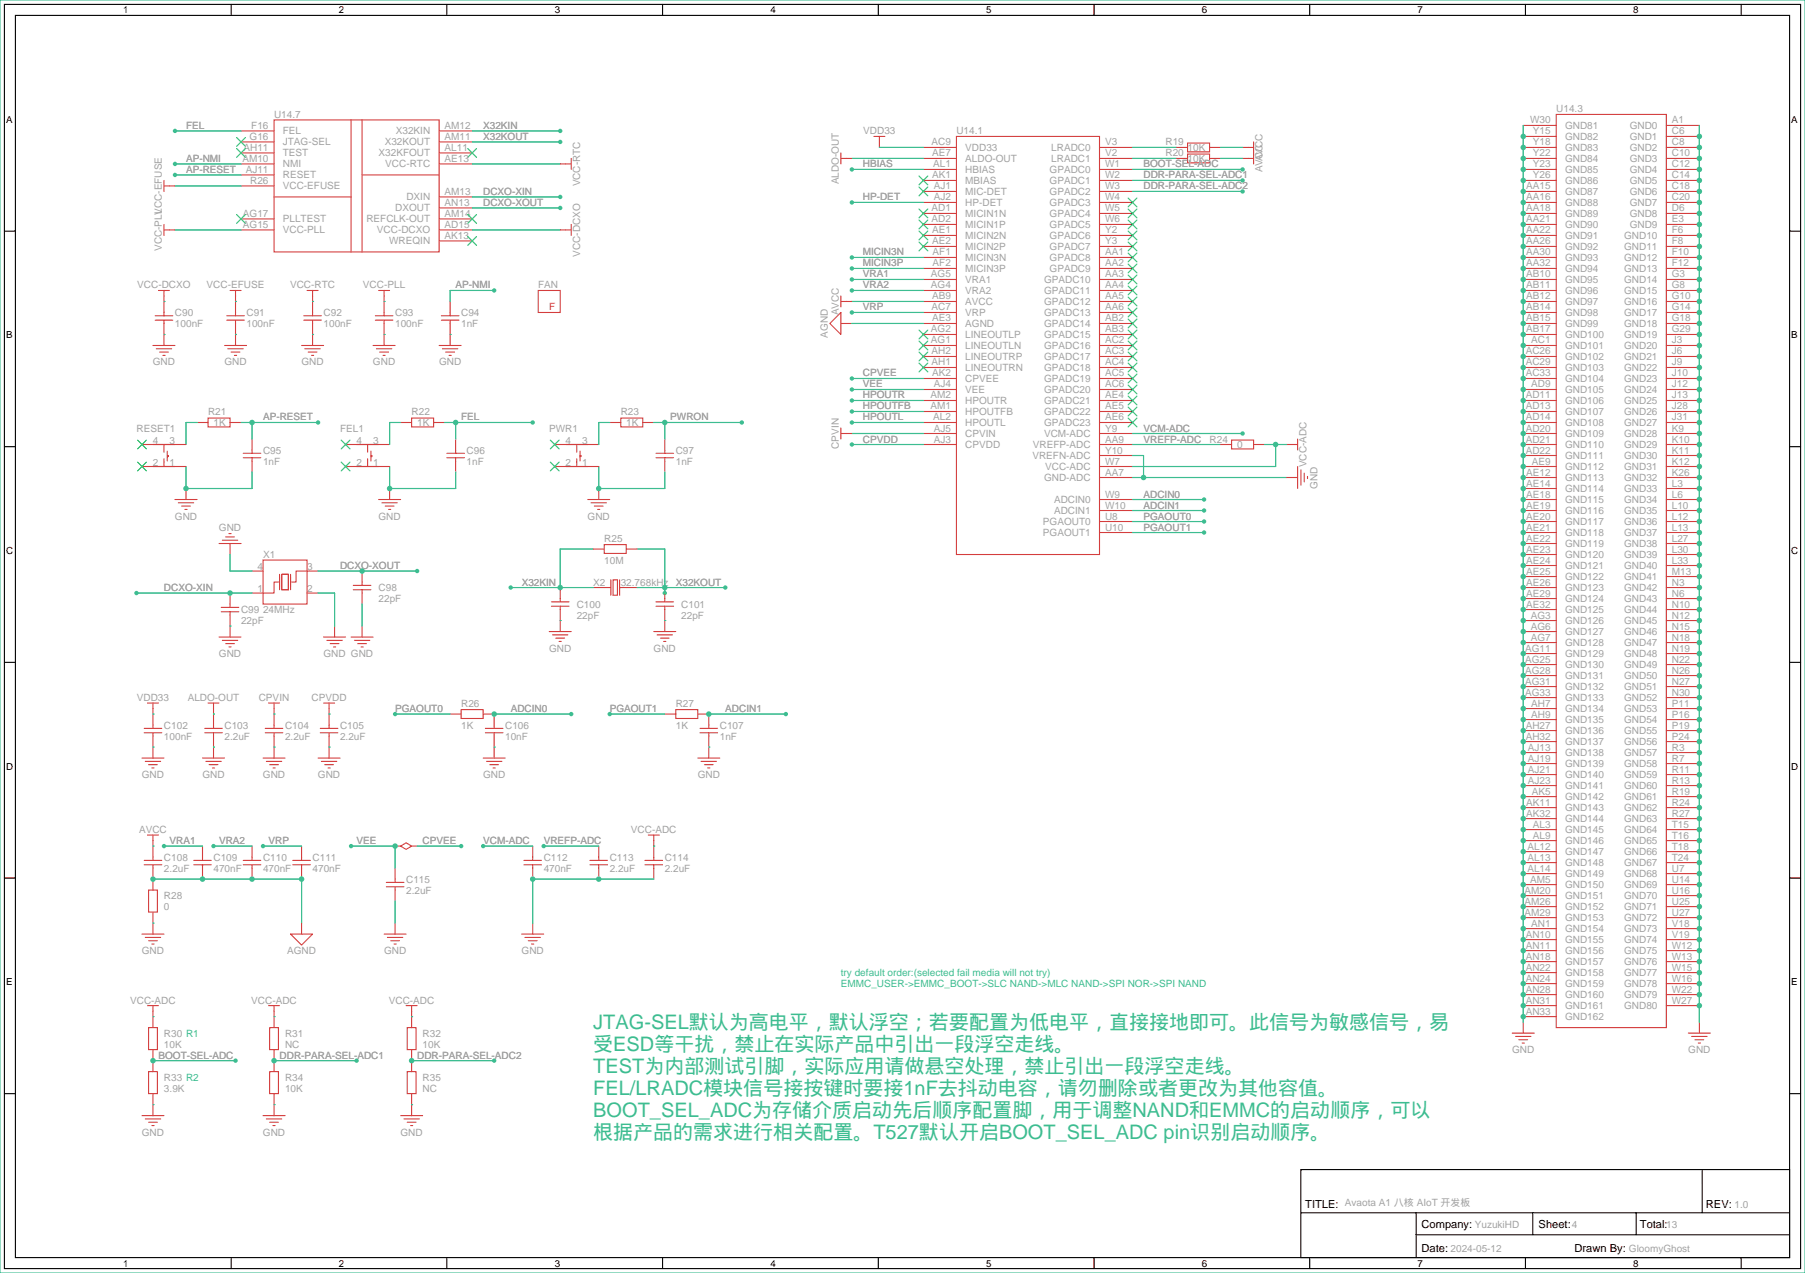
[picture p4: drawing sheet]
<svg xmlns="http://www.w3.org/2000/svg" width="417mm" height="294mm" viewBox="0 0 417 294" stroke-linecap="round" stroke-linejoin="round" font-family="sans-serif">
<defs><g id="words">
<g font-size="4.6" fill="#3dbc91">
<text x="136.9" y="237.6">JTAG-SEL默认为高电平，默认浮空；若要配置为低电平，直接接地即可。此信号为敏感信号，易</text>
<text x="136.9" y="242.7">受ESD等干扰，禁止在实际产品中引出一段浮空走线。</text>
<text x="136.9" y="247.7">TEST为内部测试引脚，实际应用请做悬空处理，禁止引出一段浮空走线。</text>
<text x="136.9" y="252.8">FEL/LRADC模块信号接按键时要接1nF去抖动电容，请勿删除或者更改为其他容值。</text>
<text x="136.9" y="257.9">BOOT_SEL_ADC为存储介质启动先后顺序配置脚，用于调整NAND和EMMC的启动顺序，可以</text>
<text x="136.9" y="263">根据产品的需求进行相关配置。T527默认开启BOOT_SEL_ADC pin识别启动顺序。</text>
</g>
<g font-size="2.6">
<text x="301.2" y="278.9">TITLE: Avaota A1 八核 AIoT 开发板</text>
<text x="393.7" y="278.9">REV: 1.0</text>
<text x="328.1" y="283.4">Company: YuzukiHD</text>
<text x="355.1" y="283.5">Sheet:4</text>
<text x="378.5" y="283.5">Total:13</text>
<text x="328.1" y="288.9">Date: 2024-05-12</text>
<text x="363.4" y="289">Drawn By: GloomyGhost</text>
</g>
<g font-size="2.3" fill="#a2a2a2">
<text x="42.9" y="29.8">FEL</text>
<text x="58" y="29.8">F16</text>
<text x="63.2" y="27.2">U14.7</text>
<text x="102.6" y="29.8">AM12</text>
<text x="111.5" y="29.8">X32KIN</text>
<text x="353.1" y="28.5">W30</text>
<text x="359.2" y="26">U14.3</text>
<text x="361.2" y="29.8">GND81</text>
<text x="376.1" y="29.8">GND0</text>
<text x="385.8" y="28.5">A1</text>
<text x="56.2" y="34.8">AH11</text>
<text x="57.6" y="32.3">G16</text>
<text x="65.3" y="31">FEL</text>
<text x="65.3" y="33.6">JTAG-SEL</text>
<text x="88.8" y="33.6">X32KOUT</text>
<text x="91.4" y="31">X32KIN</text>
<text x="102.6" y="32.3">AM11</text>
<text x="102.6" y="34.8">AL11</text>
<text x="111.5" y="32.3">X32KOUT</text>
<text x="199.2" y="31">VDD33</text>
<text x="215" y="33.6">AC9</text>
<text x="220.7" y="31">U14.1</text>
<text x="222.8" y="34.8">VDD33</text>
<text x="242.6" y="34.8">LRADC0</text>
<text x="255" y="33.6">V3</text>
<text x="269" y="33.6">R19</text>
<text x="274.1" y="34.8">10K</text>
<text x="353.8" y="31">Y15</text>
<text x="353.8" y="33.6">Y18</text>
<text x="361.2" y="32.3">GND82</text>
<text x="361.2" y="34.8">GND83</text>
<text x="376.1" y="32.3">GND1</text>
<text x="376.1" y="34.8">GND2</text>
<text x="385.8" y="31">C6</text>
<text x="385.8" y="33.6">C8</text>
<text x="42.9" y="37.4">AP-NMI</text>
<text x="42.9" y="39.9">AP-RESET</text>
<text x="55.9" y="37.4">AM10</text>
<text x="56.7" y="39.9">AJ11</text>
<text x="65.3" y="36.1">TEST</text>
<text x="65.3" y="38.7">NMI</text>
<text x="65.3" y="41.2">RESET</text>
<text x="87.4" y="36.1">X32KFOUT</text>
<text x="88.9" y="38.7">VCC-RTC</text>
<text x="102.6" y="37.4">AE13</text>
<text x="199.1" y="38.7">HBIAS</text>
<text x="215.1" y="36.1">AE7</text>
<text x="215.1" y="41.2">AK1</text>
<text x="215.3" y="38.7">AL1</text>
<text x="222.8" y="37.4">ALDO-OUT</text>
<text x="222.8" y="39.9">HBIAS</text>
<text x="242.2" y="39.9">GPADC0</text>
<text x="242.6" y="37.4">LRADC1</text>
<text x="255" y="36.1">V2</text>
<text x="255" y="38.7">W1</text>
<text x="255" y="41.2">W2</text>
<text x="263.9" y="38.7">BOOT-SEL-ADC</text>
<text x="263.9" y="41.2">DDR-PARA-SEL-ADC1</text>
<text x="269" y="36.1">R20</text>
<text x="274.1" y="37.4">10K</text>
<text x="291.4" y="39.8" transform="rotate(-90 291.4 39.8)">AVCC</text>
<text x="291.4" y="37.2" transform="rotate(-90 291.4 37.2)">AVCC</text>
<text x="353.8" y="36.1">Y22</text>
<text x="353.8" y="38.7">Y23</text>
<text x="353.8" y="41.2">Y26</text>
<text x="361.2" y="37.4">GND84</text>
<text x="361.2" y="39.9">GND85</text>
<text x="376.1" y="37.4">GND3</text>
<text x="376.1" y="39.9">GND4</text>
<text x="385.8" y="36.1">C10</text>
<text x="385.8" y="38.7">C12</text>
<text x="385.8" y="41.2">C14</text>
<text x="57.7" y="42.5">R26</text>
<text x="65.3" y="43.7">VCC-EFUSE</text>
<text x="93.8" y="46.3">DXIN</text>
<text x="102.6" y="45">AM13</text>
<text x="102.6" y="47.5">AN13</text>
<text x="111.5" y="45">DCXO-XIN</text>
<text x="111.5" y="47.5">DCXO-XOUT</text>
<text x="133.9" y="43" transform="rotate(-90 133.9 43)">VCC-RTC</text>
<text x="193.6" y="42.5" transform="rotate(-90 193.6 42.5)">ALDO-OUT</text>
<text x="199.1" y="46.3">HP-DET</text>
<text x="215.5" y="43.7">AJ1</text>
<text x="215.5" y="46.3">AJ2</text>
<text x="222.8" y="42.5">MBIAS</text>
<text x="222.8" y="45">MIC-DET</text>
<text x="222.8" y="47.5">HP-DET</text>
<text x="242.2" y="42.5">GPADC1</text>
<text x="242.2" y="45">GPADC2</text>
<text x="242.2" y="47.5">GPADC3</text>
<text x="255" y="43.7">W3</text>
<text x="255" y="46.3">W4</text>
<text x="263.9" y="43.7">DDR-PARA-SEL-ADC2</text>
<text x="352.2" y="43.7">AA15</text>
<text x="352.2" y="46.3">AA16</text>
<text x="361.2" y="42.5">GND86</text>
<text x="361.2" y="45">GND87</text>
<text x="361.2" y="47.5">GND88</text>
<text x="376.1" y="42.5">GND5</text>
<text x="376.1" y="45">GND6</text>
<text x="376.1" y="47.5">GND7</text>
<text x="385.8" y="43.7">C18</text>
<text x="385.8" y="46.3">C20</text>
<text x="37.4" y="49.6" transform="rotate(-90 37.4 49.6)">VCC-EFUSE</text>
<text x="56.1" y="50.1">AG17</text>
<text x="56.1" y="52.6">AG15</text>
<text x="65.3" y="51.4">PLLTEST</text>
<text x="65.3" y="53.9">VCC-PLL</text>
<text x="84.6" y="51.4">REFCLK-OUT</text>
<text x="87" y="53.9">VCC-DCXO</text>
<text x="91.2" y="48.8">DXOUT</text>
<text x="102.6" y="50.1">AM14</text>
<text x="102.6" y="52.6">AD15</text>
<text x="215" y="48.8">AD1</text>
<text x="215" y="51.4">AD2</text>
<text x="215.1" y="53.9">AE1</text>
<text x="222.8" y="50.1">MICIN1N</text>
<text x="222.8" y="52.6">MICIN1P</text>
<text x="242.2" y="50.1">GPADC4</text>
<text x="242.2" y="52.6">GPADC5</text>
<text x="255" y="48.8">W5</text>
<text x="255" y="51.4">W6</text>
<text x="255" y="53.9">Y2</text>
<text x="352.2" y="48.8">AA18</text>
<text x="352.2" y="51.4">AA21</text>
<text x="352.2" y="53.9">AA22</text>
<text x="361.2" y="50.1">GND89</text>
<text x="361.2" y="52.6">GND90</text>
<text x="376.1" y="50.1">GND8</text>
<text x="376.1" y="52.6">GND9</text>
<text x="385.8" y="48.8">D6</text>
<text x="385.8" y="51.4">E3</text>
<text x="385.8" y="53.9">F6</text>
<text x="37.4" y="58" transform="rotate(-90 37.4 58)">VCC-PLL</text>
<text x="89.8" y="56.4">WREQIN</text>
<text x="102.6" y="55.2">AK13</text>
<text x="133.9" y="59.2" transform="rotate(-90 133.9 59.2)">VCC-DCXO</text>
<text x="199.1" y="59">MICIN3N</text>
<text x="215.1" y="56.4">AE2</text>
<text x="215.2" y="59">AF1</text>
<text x="222.8" y="55.2">MICIN2N</text>
<text x="222.8" y="57.7">MICIN2P</text>
<text x="242.2" y="55.2">GPADC6</text>
<text x="242.2" y="57.7">GPADC7</text>
<text x="255" y="56.4">Y3</text>
<text x="255" y="59">AA1</text>
<text x="352.2" y="56.4">AA26</text>
<text x="352.2" y="59">AA30</text>
<text x="361.2" y="55.2">GND91</text>
<text x="361.2" y="57.7">GND92</text>
<text x="374.8" y="55.2">GND10</text>
<text x="374.8" y="57.7">GND11</text>
<text x="385.8" y="56.4">F8</text>
<text x="385.8" y="59">F10</text>
<text x="199.1" y="64.1">VRA1</text>
<text x="199.1" y="61.5">MICIN3P</text>
<text x="214.8" y="64.1">AG5</text>
<text x="215.2" y="61.5">AF2</text>
<text x="222.8" y="60.2">MICIN3N</text>
<text x="222.8" y="62.8">MICIN3P</text>
<text x="222.8" y="65.3">VRA1</text>
<text x="240.9" y="65.3">GPADC10</text>
<text x="242.2" y="60.2">GPADC8</text>
<text x="242.2" y="62.8">GPADC9</text>
<text x="255" y="61.5">AA2</text>
<text x="255" y="64.1">AA3</text>
<text x="352.2" y="61.5">AA32</text>
<text x="352.2" y="64.1">AB10</text>
<text x="361.2" y="60.2">GND93</text>
<text x="361.2" y="62.8">GND94</text>
<text x="361.2" y="65.3">GND95</text>
<text x="374.8" y="60.2">GND12</text>
<text x="374.8" y="62.8">GND13</text>
<text x="374.8" y="65.3">GND14</text>
<text x="385.8" y="61.5">F12</text>
<text x="385.8" y="64.1">G3</text>
<text x="31.7" y="66.6">VCC-DCXO</text>
<text x="47.7" y="66.6">VCC-EFUSE</text>
<text x="66.9" y="66.6">VCC-RTC</text>
<text x="83.8" y="66.6">VCC-PLL</text>
<text x="105.2" y="66.6">AP-NMI</text>
<text x="124.2" y="66.6">FAN</text>
<text x="199.1" y="71.7">VRP</text>
<text x="199.1" y="66.6">VRA2</text>
<text x="214.8" y="66.6">AG4</text>
<text x="215" y="71.7">AC7</text>
<text x="215.1" y="69.1">AB9</text>
<text x="222.8" y="67.9">VRA2</text>
<text x="222.8" y="70.4">AVCC</text>
<text x="240.9" y="67.9">GPADC11</text>
<text x="240.9" y="70.4">GPADC12</text>
<text x="255" y="66.6">AA4</text>
<text x="255" y="69.1">AA5</text>
<text x="255" y="71.7">AA6</text>
<text x="352.2" y="66.6">AB11</text>
<text x="352.2" y="69.1">AB12</text>
<text x="352.2" y="71.7">AB14</text>
<text x="361.2" y="67.9">GND96</text>
<text x="361.2" y="70.4">GND97</text>
<text x="374.8" y="67.9">GND15</text>
<text x="374.8" y="70.4">GND16</text>
<text x="385.8" y="66.6">G8</text>
<text x="385.8" y="69.1">G10</text>
<text x="385.8" y="71.7">G14</text>
<text x="40.4" y="72.9">C90</text>
<text x="40.4" y="75.5">100nF</text>
<text x="56.9" y="72.9">C91</text>
<text x="56.9" y="75.5">100nF</text>
<text x="74.7" y="72.9">C92</text>
<text x="74.7" y="75.5">100nF</text>
<text x="91.2" y="72.9">C93</text>
<text x="91.2" y="75.5">100nF</text>
<text x="106.4" y="72.9">C94</text>
<text x="106.4" y="75.5">1nF</text>
<text x="193.6" y="72.8" transform="rotate(-90 193.6 72.8)">AVCC</text>
<text x="214.8" y="76.8">AG2</text>
<text x="215.1" y="74.2">AE3</text>
<text x="222.8" y="72.9">VRP</text>
<text x="222.8" y="75.5">AGND</text>
<text x="240.9" y="72.9">GPADC13</text>
<text x="240.9" y="75.5">GPADC14</text>
<text x="255" y="74.2">AB2</text>
<text x="255" y="76.8">AB3</text>
<text x="352.2" y="74.2">AB15</text>
<text x="352.2" y="76.8">AB17</text>
<text x="361.2" y="72.9">GND98</text>
<text x="361.2" y="75.5">GND99</text>
<text x="374.8" y="72.9">GND17</text>
<text x="374.8" y="75.5">GND18</text>
<text x="385.8" y="74.2">G18</text>
<text x="385.8" y="76.8">G29</text>
<text x="191.1" y="78" transform="rotate(-90 191.1 78)">AGND</text>
<text x="214.8" y="79.3">AG1</text>
<text x="215" y="81.8">AH2</text>
<text x="222.8" y="78">LINEOUTLP</text>
<text x="222.8" y="80.6">LINEOUTLN</text>
<text x="222.8" y="83.1">LINEOUTRP</text>
<text x="240.9" y="78">GPADC15</text>
<text x="240.9" y="80.6">GPADC16</text>
<text x="240.9" y="83.1">GPADC17</text>
<text x="255" y="79.3">AC2</text>
<text x="255" y="81.8">AC3</text>
<text x="352.1" y="81.8">AC26</text>
<text x="353.4" y="79.3">AC1</text>
<text x="361.2" y="78">GND100</text>
<text x="361.2" y="80.6">GND101</text>
<text x="361.2" y="83.1">GND102</text>
<text x="374.8" y="78">GND19</text>
<text x="374.8" y="80.6">GND20</text>
<text x="374.8" y="83.1">GND21</text>
<text x="385.8" y="79.3">J3</text>
<text x="385.8" y="81.8">J6</text>
<text x="35.3" y="84.4">GND</text>
<text x="51.8" y="84.4">GND</text>
<text x="69.6" y="84.4">GND</text>
<text x="86.1" y="84.4">GND</text>
<text x="101.3" y="84.4">GND</text>
<text x="199.1" y="89.5">VEE</text>
<text x="199.1" y="86.9">CPVEE</text>
<text x="215" y="84.4">AH1</text>
<text x="215.1" y="86.9">AK2</text>
<text x="215.5" y="89.5">AJ4</text>
<text x="222.8" y="85.6">LINEOUTRN</text>
<text x="222.8" y="88.2">CPVEE</text>
<text x="240.9" y="85.6">GPADC18</text>
<text x="240.9" y="88.2">GPADC19</text>
<text x="255" y="84.4">AC4</text>
<text x="255" y="86.9">AC5</text>
<text x="255" y="89.5">AC6</text>
<text x="352.1" y="84.4">AC29</text>
<text x="352.1" y="86.9">AC33</text>
<text x="353.4" y="89.5">AD9</text>
<text x="361.2" y="85.6">GND103</text>
<text x="361.2" y="88.2">GND104</text>
<text x="374.8" y="85.6">GND22</text>
<text x="374.8" y="88.2">GND23</text>
<text x="385.8" y="84.4">J9</text>
<text x="385.8" y="86.9">J10</text>
<text x="385.8" y="89.5">J12</text>
<text x="48" y="95.8">R21</text>
<text x="95" y="95.8">R22</text>
<text x="143.3" y="95.8">R23</text>
<text x="199.1" y="94.5">HPOUTFB</text>
<text x="199.1" y="92">HPOUTR</text>
<text x="214.7" y="92">AM2</text>
<text x="214.7" y="94.5">AM1</text>
<text x="222.8" y="90.7">VEE</text>
<text x="222.8" y="93.3">HPOUTR</text>
<text x="222.8" y="95.8">HPOUTFB</text>
<text x="240.9" y="90.7">GPADC20</text>
<text x="240.9" y="93.3">GPADC21</text>
<text x="240.9" y="95.8">GPADC22</text>
<text x="255" y="92">AE4</text>
<text x="255" y="94.5">AE5</text>
<text x="352.1" y="92">AD11</text>
<text x="352.1" y="94.5">AD13</text>
<text x="361.2" y="90.7">GND105</text>
<text x="361.2" y="93.3">GND106</text>
<text x="361.2" y="95.8">GND107</text>
<text x="374.8" y="90.7">GND24</text>
<text x="374.8" y="93.3">GND25</text>
<text x="374.8" y="95.8">GND26</text>
<text x="385.8" y="92">J13</text>
<text x="385.8" y="94.5">J28</text>
<text x="31.5" y="99.6">RESET1</text>
<text x="49.3" y="98.3">1K</text>
<text x="60.7" y="97.1">AP-RESET</text>
<text x="78.5" y="99.6">FEL1</text>
<text x="96.3" y="98.3">1K</text>
<text x="106.4" y="97.1">FEL</text>
<text x="126.7" y="99.6">PWR1</text>
<text x="144.5" y="98.3">1K</text>
<text x="154.7" y="97.1">PWRON</text>
<text x="199.1" y="97.1">HPOUTL</text>
<text x="215.3" y="97.1">AL2</text>
<text x="215.5" y="99.6">AJ5</text>
<text x="222.8" y="98.3">HPOUTL</text>
<text x="222.8" y="100.9">CPVIN</text>
<text x="240.9" y="98.3">GPADC23</text>
<text x="240.9" y="100.9">VCM-ADC</text>
<text x="255" y="97.1">AE6</text>
<text x="255" y="99.6">Y9</text>
<text x="263.9" y="99.6">VCM-ADC</text>
<text x="352.1" y="97.1">AD14</text>
<text x="352.1" y="99.6">AD20</text>
<text x="361.2" y="98.3">GND108</text>
<text x="361.2" y="100.9">GND109</text>
<text x="374.8" y="98.3">GND27</text>
<text x="374.8" y="100.9">GND28</text>
<text x="385.8" y="97.1">J31</text>
<text x="385.8" y="99.6">K9</text>
<text x="35.3" y="107.5">2</text>
<text x="35.3" y="102.4">4</text>
<text x="39.1" y="107.5">1</text>
<text x="39.1" y="102.4">3</text>
<text x="60.7" y="104.7">C95</text>
<text x="60.7" y="107.2">1nF</text>
<text x="82.3" y="107.5">2</text>
<text x="82.3" y="102.4">4</text>
<text x="86.1" y="107.5">1</text>
<text x="86.1" y="102.4">3</text>
<text x="107.7" y="104.7">C96</text>
<text x="107.7" y="107.2">1nF</text>
<text x="130.5" y="107.5">2</text>
<text x="130.5" y="102.4">4</text>
<text x="134.4" y="107.5">1</text>
<text x="134.4" y="102.4">3</text>
<text x="156" y="104.7">C97</text>
<text x="156" y="107.2">1nF</text>
<text x="193.6" y="103.6" transform="rotate(-90 193.6 103.6)">CPVIN</text>
<text x="199.1" y="102.2">CPVDD</text>
<text x="215.5" y="102.2">AJ3</text>
<text x="222.8" y="103.4">CPVDD</text>
<text x="238.2" y="106">VREFN-ADC</text>
<text x="238.4" y="103.4">VREFP-ADC</text>
<text x="255" y="102.2">AA9</text>
<text x="255" y="104.7">Y10</text>
<text x="255" y="107.2">W7</text>
<text x="263.9" y="102.2">VREFP-ADC</text>
<text x="279.1" y="102.2">R24</text>
<text x="285.5" y="103.4">0</text>
<text x="301.5" y="107.9" transform="rotate(-90 301.5 107.9)">VCC-ADC</text>
<text x="352.1" y="102.2">AD21</text>
<text x="352.1" y="104.7">AD22</text>
<text x="353.5" y="107.2">AE9</text>
<text x="361.2" y="103.4">GND110</text>
<text x="361.2" y="106">GND111</text>
<text x="374.8" y="103.4">GND29</text>
<text x="374.8" y="106">GND30</text>
<text x="385.8" y="102.2">K10</text>
<text x="385.8" y="104.7">K11</text>
<text x="385.8" y="107.2">K12</text>
<text x="240.9" y="111">GND-ADC</text>
<text x="241.2" y="108.5">VCC-ADC</text>
<text x="255" y="109.8">AA7</text>
<text x="304.1" y="112.8" transform="rotate(-90 304.1 112.8)">GND</text>
<text x="352.2" y="109.8">AE12</text>
<text x="352.2" y="112.3">AE14</text>
<text x="361.2" y="108.5">GND112</text>
<text x="361.2" y="111">GND113</text>
<text x="361.2" y="113.6">GND114</text>
<text x="374.8" y="108.5">GND31</text>
<text x="374.8" y="111">GND32</text>
<text x="374.8" y="113.6">GND33</text>
<text x="385.8" y="109.8">K26</text>
<text x="385.8" y="112.3">L3</text>
<text x="40.4" y="119.9">GND</text>
<text x="87.4" y="119.9">GND</text>
<text x="135.6" y="119.9">GND</text>
<text x="243.2" y="116.1">ADCIN0</text>
<text x="243.2" y="118.7">ADCIN1</text>
<text x="255" y="114.9">W9</text>
<text x="255" y="117.4">W10</text>
<text x="255" y="119.9">U8</text>
<text x="263.9" y="119.9">PGAOUT0</text>
<text x="263.9" y="117.4">ADCIN1</text>
<text x="263.9" y="114.9">ADCIN0</text>
<text x="352.2" y="114.9">AE18</text>
<text x="352.2" y="117.4">AE19</text>
<text x="352.2" y="119.9">AE20</text>
<text x="361.2" y="116.1">GND115</text>
<text x="361.2" y="118.7">GND116</text>
<text x="374.8" y="116.1">GND34</text>
<text x="374.8" y="118.7">GND35</text>
<text x="385.8" y="114.9">L6</text>
<text x="385.8" y="117.4">L10</text>
<text x="385.8" y="119.9">L12</text>
<text x="50.5" y="122.5">GND</text>
<text x="139.4" y="125">R25</text>
<text x="240.7" y="121.2">PGAOUT0</text>
<text x="240.7" y="123.7">PGAOUT1</text>
<text x="255" y="122.5">U10</text>
<text x="263.9" y="122.5">PGAOUT1</text>
<text x="352.2" y="122.5">AE21</text>
<text x="352.2" y="125">AE22</text>
<text x="361.2" y="121.2">GND117</text>
<text x="361.2" y="123.7">GND118</text>
<text x="374.8" y="121.2">GND36</text>
<text x="374.8" y="123.7">GND37</text>
<text x="385.8" y="122.5">L13</text>
<text x="385.8" y="125">L27</text>
<text x="59.4" y="131.6">4</text>
<text x="60.7" y="128.8">X1</text>
<text x="70.9" y="131.6">3</text>
<text x="78.5" y="131.4">DCXO-XOUT</text>
<text x="139.4" y="130.1">10M</text>
<text x="352.2" y="127.6">AE23</text>
<text x="352.2" y="130.1">AE24</text>
<text x="361.2" y="126.3">GND119</text>
<text x="361.2" y="128.8">GND120</text>
<text x="361.2" y="131.4">GND121</text>
<text x="374.8" y="126.3">GND38</text>
<text x="374.8" y="128.8">GND39</text>
<text x="374.8" y="131.4">GND40</text>
<text x="385.8" y="127.6">L30</text>
<text x="385.8" y="130.1">L33</text>
<text x="37.8" y="136.4">DCXO-XIN</text>
<text x="59.4" y="136.7">1</text>
<text x="70.9" y="136.7">2</text>
<text x="87.4" y="136.4">C98</text>
<text x="120.4" y="135.2">X32KIN</text>
<text x="136.9" y="135.2">X2</text>
<text x="143.3" y="135.2">32.768kHz</text>
<text x="156" y="135.2">X32KOUT</text>
<text x="352.2" y="132.6">AE25</text>
<text x="352.2" y="135.2">AE26</text>
<text x="352.2" y="137.7">AE29</text>
<text x="361.2" y="133.9">GND122</text>
<text x="361.2" y="136.4">GND123</text>
<text x="374.8" y="133.9">GND41</text>
<text x="374.8" y="136.4">GND42</text>
<text x="385.8" y="132.6">M13</text>
<text x="385.8" y="135.2">N3</text>
<text x="385.8" y="137.7">N6</text>
<text x="55.6" y="141.5">C99</text>
<text x="60.7" y="141.5">24MHz</text>
<text x="87.4" y="139">22pF</text>
<text x="133.1" y="140.3">C100</text>
<text x="133.1" y="142.8">22pF</text>
<text x="157.2" y="140.3">C101</text>
<text x="157.2" y="142.8">22pF</text>
<text x="352.2" y="140.3">AE32</text>
<text x="353.3" y="142.8">AG3</text>
<text x="361.2" y="139">GND124</text>
<text x="361.2" y="141.5">GND125</text>
<text x="374.8" y="139">GND43</text>
<text x="374.8" y="141.5">GND44</text>
<text x="385.8" y="140.3">N10</text>
<text x="385.8" y="142.8">N12</text>
<text x="55.6" y="144.1">22pF</text>
<text x="353.3" y="145.3">AG6</text>
<text x="353.3" y="147.9">AG7</text>
<text x="361.2" y="144.1">GND126</text>
<text x="361.2" y="146.6">GND127</text>
<text x="361.2" y="149.1">GND128</text>
<text x="374.8" y="144.1">GND45</text>
<text x="374.8" y="146.6">GND46</text>
<text x="374.8" y="149.1">GND47</text>
<text x="385.8" y="145.3">N15</text>
<text x="385.8" y="147.9">N18</text>
<text x="50.5" y="151.7">GND</text>
<text x="74.7" y="151.7">GND GND</text>
<text x="126.7" y="150.4">GND</text>
<text x="150.9" y="150.4">GND</text>
<text x="352" y="150.4">AG11</text>
<text x="352" y="153">AG25</text>
<text x="352" y="155.5">AG28</text>
<text x="361.2" y="151.7">GND129</text>
<text x="361.2" y="154.2">GND130</text>
<text x="374.8" y="151.7">GND48</text>
<text x="374.8" y="154.2">GND49</text>
<text x="385.8" y="150.4">N19</text>
<text x="385.8" y="153">N22</text>
<text x="385.8" y="155.5">N26</text>
<text x="31.6" y="161.8">VDD33</text>
<text x="43.3" y="161.8">ALDO-OUT</text>
<text x="59.7" y="161.8">CPVIN</text>
<text x="71.9" y="161.8">CPVDD</text>
<text x="352" y="158">AG31</text>
<text x="352" y="160.6">AG33</text>
<text x="361.2" y="156.8">GND131</text>
<text x="361.2" y="159.3">GND132</text>
<text x="361.2" y="161.8">GND133</text>
<text x="374.8" y="156.8">GND50</text>
<text x="374.8" y="159.3">GND51</text>
<text x="374.8" y="161.8">GND52</text>
<text x="385.8" y="158">N27</text>
<text x="385.8" y="160.6">N30</text>
<text x="91.2" y="164.4">PGAOUT0</text>
<text x="106.4" y="163.1">R26</text>
<text x="117.9" y="164.4">ADCIN0</text>
<text x="140.7" y="164.4">PGAOUT1</text>
<text x="156" y="163.1">R27</text>
<text x="167.4" y="164.4">ADCIN1</text>
<text x="353.4" y="163.1">AH7</text>
<text x="353.4" y="165.7">AH9</text>
<text x="361.2" y="164.4">GND134</text>
<text x="361.2" y="166.9">GND135</text>
<text x="374.8" y="164.4">GND53</text>
<text x="374.8" y="166.9">GND54</text>
<text x="385.8" y="163.1">P11</text>
<text x="385.8" y="165.7">P16</text>
<text x="37.8" y="168.2">C102</text>
<text x="37.8" y="170.7">100nF</text>
<text x="51.8" y="168.2">C103</text>
<text x="51.8" y="170.7">2.2uF</text>
<text x="65.8" y="168.2">C104</text>
<text x="65.8" y="170.7">2.2uF</text>
<text x="78.5" y="168.2">C105</text>
<text x="78.5" y="170.7">2.2uF</text>
<text x="106.4" y="168.2">1K</text>
<text x="116.6" y="168.2">C106</text>
<text x="116.6" y="170.7">10nF</text>
<text x="156" y="168.2">1K</text>
<text x="166.1" y="168.2">C107</text>
<text x="166.1" y="170.7">1nF</text>
<text x="352.1" y="168.2">AH27</text>
<text x="352.1" y="170.7">AH32</text>
<text x="352.6" y="173.3">AJ13</text>
<text x="361.2" y="169.5">GND136</text>
<text x="361.2" y="172">GND137</text>
<text x="374.8" y="169.5">GND55</text>
<text x="374.8" y="172">GND56</text>
<text x="385.8" y="168.2">P19</text>
<text x="385.8" y="170.7">P24</text>
<text x="385.8" y="173.3">R3</text>
<text x="32.7" y="179.6">GND</text>
<text x="46.7" y="179.6">GND</text>
<text x="60.7" y="179.6">GND</text>
<text x="73.4" y="179.6">GND</text>
<text x="111.5" y="179.6">GND</text>
<text x="161" y="179.6">GND</text>
<text x="352.6" y="175.8">AJ19</text>
<text x="352.6" y="178.4">AJ21</text>
<text x="361.2" y="174.5">GND138</text>
<text x="361.2" y="177.1">GND139</text>
<text x="361.2" y="179.6">GND140</text>
<text x="374.8" y="174.5">GND57</text>
<text x="374.8" y="177.1">GND58</text>
<text x="374.8" y="179.6">GND59</text>
<text x="385.8" y="175.8">R7</text>
<text x="385.8" y="178.4">R11</text>
<text x="352.2" y="186">AK11</text>
<text x="352.6" y="180.9">AJ23</text>
<text x="353.5" y="183.4">AK5</text>
<text x="361.2" y="182.2">GND141</text>
<text x="361.2" y="184.7">GND142</text>
<text x="374.8" y="182.2">GND60</text>
<text x="374.8" y="184.7">GND61</text>
<text x="385.8" y="180.9">R13</text>
<text x="385.8" y="183.4">R19</text>
<text x="385.8" y="186">R24</text>
<text x="352.2" y="188.5">AK32</text>
<text x="353.8" y="191.1">AL3</text>
<text x="361.2" y="187.2">GND143</text>
<text x="361.2" y="189.8">GND144</text>
<text x="374.8" y="187.2">GND62</text>
<text x="374.8" y="189.8">GND63</text>
<text x="385.8" y="188.5">R27</text>
<text x="385.8" y="191.1">T15</text>
<text x="32.1" y="192.3">AVCC</text>
<text x="39.1" y="194.9">VRA1</text>
<text x="50.5" y="194.9">VRA2</text>
<text x="62" y="194.9">VRP</text>
<text x="82.3" y="194.9">VEE</text>
<text x="97.5" y="194.9">CPVEE</text>
<text x="111.5" y="194.9">VCM-ADC</text>
<text x="125.5" y="194.9">VREFP-ADC</text>
<text x="145.6" y="192.3">VCC-ADC</text>
<text x="352.5" y="196.1">AL12</text>
<text x="353.8" y="193.6">AL9</text>
<text x="361.2" y="192.3">GND145</text>
<text x="361.2" y="194.9">GND146</text>
<text x="361.2" y="197.4">GND147</text>
<text x="374.8" y="192.3">GND64</text>
<text x="374.8" y="194.9">GND65</text>
<text x="374.8" y="197.4">GND66</text>
<text x="385.8" y="193.6">T16</text>
<text x="385.8" y="196.1">T18</text>
<text x="37.8" y="198.7">C108</text>
<text x="37.8" y="201.2">2.2uF</text>
<text x="49.3" y="198.7">C109</text>
<text x="49.3" y="201.2">470nF</text>
<text x="60.7" y="198.7">C110</text>
<text x="60.7" y="201.2">470nF</text>
<text x="72.1" y="198.7">C111</text>
<text x="72.1" y="201.2">470nF</text>
<text x="93.7" y="203.8">C115</text>
<text x="125.5" y="198.7">C112</text>
<text x="125.5" y="201.2">470nF</text>
<text x="140.7" y="198.7">C113</text>
<text x="140.7" y="201.2">2.2uF</text>
<text x="153.4" y="198.7">C114</text>
<text x="153.4" y="201.2">2.2uF</text>
<text x="352.5" y="198.7">AL13</text>
<text x="352.5" y="201.2">AL14</text>
<text x="353.1" y="203.8">AM5</text>
<text x="361.2" y="199.9">GND148</text>
<text x="361.2" y="202.5">GND149</text>
<text x="374.8" y="199.9">GND67</text>
<text x="374.8" y="202.5">GND68</text>
<text x="385.8" y="198.7">T24</text>
<text x="385.8" y="201.2">U7</text>
<text x="385.8" y="203.8">U14</text>
<text x="37.8" y="207.6">R28</text>
<text x="93.7" y="206.3">2.2uF</text>
<text x="351.9" y="206.3">AM20</text>
<text x="351.9" y="208.8">AM26</text>
<text x="361.2" y="205">GND150</text>
<text x="361.2" y="207.6">GND151</text>
<text x="374.8" y="205">GND69</text>
<text x="374.8" y="207.6">GND70</text>
<text x="385.8" y="206.3">U16</text>
<text x="385.8" y="208.8">U25</text>
<text x="37.8" y="210.1">0</text>
<text x="351.9" y="211.4">AM29</text>
<text x="353.4" y="213.9">AN1</text>
<text x="361.2" y="210.1">GND152</text>
<text x="361.2" y="212.6">GND153</text>
<text x="361.2" y="215.2">GND154</text>
<text x="374.8" y="210.1">GND71</text>
<text x="374.8" y="212.6">GND72</text>
<text x="374.8" y="215.2">GND73</text>
<text x="385.8" y="211.4">U27</text>
<text x="385.8" y="213.9">V18</text>
<text x="32.7" y="220.3">GND</text>
<text x="66.3" y="220.3">AGND</text>
<text x="88.6" y="220.3">GND</text>
<text x="120.4" y="220.3">GND</text>
<text x="352.1" y="216.5">AN10</text>
<text x="352.1" y="219">AN11</text>
<text x="352.1" y="221.5">AN18</text>
<text x="361.2" y="217.7">GND155</text>
<text x="361.2" y="220.3">GND156</text>
<text x="374.8" y="217.7">GND74</text>
<text x="374.8" y="220.3">GND75</text>
<text x="385.8" y="216.5">V19</text>
<text x="385.8" y="219">W12</text>
<text x="385.8" y="221.5">W13</text>
<text x="352.1" y="224.1">AN22</text>
<text x="352.1" y="226.6">AN24</text>
<text x="361.2" y="222.8">GND157</text>
<text x="361.2" y="225.3">GND158</text>
<text x="361.2" y="227.9">GND159</text>
<text x="374.8" y="222.8">GND76</text>
<text x="374.8" y="225.3">GND77</text>
<text x="374.8" y="227.9">GND78</text>
<text x="385.8" y="224.1">W15</text>
<text x="385.8" y="226.6">W16</text>
<text x="30" y="231.7">VCC-ADC</text>
<text x="58" y="231.7">VCC-ADC</text>
<text x="89.7" y="231.7">VCC-ADC</text>
<text x="352.1" y="229.2">AN28</text>
<text x="352.1" y="231.7">AN31</text>
<text x="361.2" y="230.4">GND160</text>
<text x="361.2" y="233">GND161</text>
<text x="374.8" y="230.4">GND79</text>
<text x="374.8" y="233">GND80</text>
<text x="385.8" y="229.2">W22</text>
<text x="385.8" y="231.7">W27</text>
<text x="37.8" y="239.3">R30 R1</text>
<text x="65.8" y="239.3">R31</text>
<text x="97.5" y="239.3">R32</text>
<text x="352.1" y="234.2">AN33</text>
<text x="361.2" y="235.5">GND162</text>
<text x="36.6" y="244.4">BOOT-SEL-ADC</text>
<text x="37.8" y="241.9">10K</text>
<text x="64.5" y="244.4">DDR-PARA-SEL-ADC1</text>
<text x="65.8" y="241.9">NC</text>
<text x="96.3" y="244.4">DDR-PARA-SEL-ADC2</text>
<text x="97.5" y="241.9">10K</text>
<text x="349" y="243.1">GND</text>
<text x="389.6" y="243.1">GND</text>
<text x="37.8" y="249.5">R33 R2</text>
<text x="65.8" y="249.5">R34</text>
<text x="97.5" y="249.5">R35</text>
<text x="37.8" y="252">3.9K</text>
<text x="65.8" y="252">10K</text>
<text x="97.5" y="252">NC</text>
<text x="32.7" y="262.2">GND</text>
<text x="60.7" y="262.2">GND</text>
<text x="92.4" y="262.2">GND</text>
</g>
<text font-size="2.3" fill="#d43d3d" x="126.7" y="71.7">F</text>
<g font-size="2.3" fill="#3dbc91">
<text x="194.1" y="225.3">try default order:(selected fail media will not try)</text>
<text x="194.1" y="227.9">EMMC_USER-&gt;EMMC_BOOT-&gt;SLC NAND-&gt;MLC NAND-&gt;SPI NOR-&gt;SPI NAND</text>
</g>
<g font-size="2.2">
<text x="28.4" y="3.1">1</text>
<text x="78.2" y="3.1">2</text>
<text x="128" y="3.1">3</text>
<text x="177.8" y="3.1">4</text>
<text x="227.6" y="3.1">5</text>
<text x="277.4" y="3.1">6</text>
<text x="327.2" y="3.1">7</text>
<text x="376.9" y="3.1">8</text>
<text x="1.4" y="28.3">A</text>
<text x="413.4" y="28.3">A</text>
<text x="1.4" y="78.1">B</text>
<text x="413.4" y="78.1">B</text>
<text x="1.4" y="127.9">C</text>
<text x="413.4" y="127.9">C</text>
<text x="1.4" y="177.7">D</text>
<text x="413.4" y="177.7">D</text>
<text x="1.4" y="227.5">E</text>
<text x="413.4" y="227.5">E</text>
<text x="28.4" y="292.4">1</text>
<text x="78.2" y="292.4">2</text>
<text x="128" y="292.4">3</text>
<text x="177.8" y="292.4">4</text>
<text x="227.6" y="292.4">5</text>
<text x="277.4" y="292.4">6</text>
<text x="327.2" y="292.4">7</text>
<text x="376.9" y="292.4">8</text>
</g>
</g></defs>
<path d="M0 0h416.6v293.9h-416.6z" fill="#fff" stroke="#3dbd91" stroke-width=".25"/>
<g fill="#3dbd91">
<circle cx="40.4" cy="37.8" r=".51"/>
<circle cx="40.4" cy="40.4" r=".51"/>
<circle cx="129.3" cy="30.2" r=".51"/>
<circle cx="129.3" cy="32.8" r=".51"/>
<circle cx="129.3" cy="45.5" r=".51"/>
<circle cx="129.3" cy="48" r=".51"/>
<circle cx="40.4" cy="30.2" r=".51"/>
<circle cx="114" cy="67.1" r=".51"/>
<circle cx="73.4" cy="97.5" r=".51"/>
<circle cx="122.9" cy="97.5" r=".51"/>
<circle cx="96.3" cy="131.8" r=".51"/>
<circle cx="31.5" cy="136.9" r=".51"/>
<circle cx="167.4" cy="135.6" r=".51"/>
<circle cx="153.4" cy="136.9" r=".51"/>
<circle cx="117.9" cy="135.6" r=".51"/>
<circle cx="286.8" cy="39.1" r=".51"/>
<circle cx="286.8" cy="41.7" r=".51"/>
<circle cx="286.8" cy="44.2" r=".51"/>
<circle cx="286.8" cy="100.1" r=".51"/>
<circle cx="196.6" cy="102.6" r=".51"/>
<circle cx="196.6" cy="97.5" r=".51"/>
<circle cx="196.6" cy="95" r=".51"/>
<circle cx="196.6" cy="92.5" r=".51"/>
<circle cx="196.6" cy="89.9" r=".51"/>
<circle cx="196.6" cy="87.4" r=".51"/>
<circle cx="196.6" cy="72.1" r=".51"/>
<circle cx="196.6" cy="67.1" r=".51"/>
<circle cx="196.6" cy="64.5" r=".51"/>
<circle cx="196.6" cy="46.7" r=".51"/>
<circle cx="37.8" cy="195.3" r=".51"/>
<circle cx="60.7" cy="195.3" r=".51"/>
<circle cx="49.3" cy="195.3" r=".51"/>
<circle cx="81" cy="195.3" r=".51"/>
<circle cx="106.4" cy="195.3" r=".51"/>
<circle cx="111.5" cy="195.3" r=".51"/>
<circle cx="125.5" cy="195.3" r=".51"/>
<circle cx="277.9" cy="120.4" r=".51"/>
<circle cx="277.9" cy="117.9" r=".51"/>
<circle cx="277.9" cy="115.3" r=".51"/>
<circle cx="277.9" cy="122.9" r=".51"/>
<circle cx="131.8" cy="164.8" r=".51"/>
<circle cx="91.2" cy="164.8" r=".51"/>
<circle cx="181.4" cy="164.8" r=".51"/>
<circle cx="140.7" cy="164.8" r=".51"/>
<circle cx="54.4" cy="244.9" r=".51"/>
<circle cx="82.3" cy="244.9" r=".51"/>
<circle cx="114" cy="244.9" r=".51"/>
<circle cx="196.6" cy="59.4" r=".51"/>
<circle cx="196.6" cy="62" r=".51"/>
<circle cx="171.2" cy="97.5" r=".51"/>
<circle cx="196.6" cy="39.1" r=".51"/>
</g>
<g fill="none" stroke="#000" stroke-width=".25">
<path d="M1 1h414.5v291.9h-414.5zM3.6 3.6h409.4v286.7h-409.4zM53.3 1v2.6M103.1 1v2.6M152.9 1v2.6M202.7 1v2.6M252.5 1v2.6M302.3 1v2.6M352 1v2.6M401.8 1v2.6M1 53.3h2.6M413 53.3h2.5"/>
<path d="M1 103.1h2.6M413 103.1h2.5M1 152.9h2.6M413 152.9h2.5M1 202.7h2.6M413 202.7h2.5M1 252.5h2.6M413 252.5h2.5M300.2 270h112.8v20.3h-112.8zM300.3 280h112.6M326.8 280v10.1M353.7 280v5.1"/>
<path d="M377.6 280v5.1M392.8 270v10M53.3 290.3v2.6M103.1 290.3v2.6M152.9 290.3v2.6M202.7 290.3v2.6M252.5 290.3v2.6M302.3 290.3v2.6M326.8 285.1h86.1M352 290.3v2.6M401.8 290.3v2.6"/>
</g>
<g fill="none" stroke="#d43d3d" stroke-width=".25">
<path d="M55.6 30.2h7.6M55.6 32.8h7.6M55.6 35.3h7.6M55.6 37.8h7.6M63.2 27.7h38.1v30.5h-38.1zM81 27.7v30.5M83.6 27.7v30.5M101.3 30.2h7.7M101.3 32.8h7.7M101.3 35.3h7.7M101.3 37.8h7.7M129.3 37.8h2.5"/>
<path d="M131.8 36.6v2.5M194.1 36.6h2.5M194.1 35.3v2.5M201.7 31.5h2.5M202.9 31.5v2.5M213.1 34h7.6M213.1 36.6h7.6M213.1 39.1h7.6M220.7 31.5h33v96.5h-33zM253.7 34h7.7M253.7 36.6h7.7M253.7 39.1h7.7"/>
<path d="M271.5 34h2.6M271.5 36.6h2.6M274.1 33h5v2.1h-5zM274.1 35.6h5v2h-5zM279.1 34h2.6M279.1 36.6h2.6M286.8 34h2.5M286.8 36.6h2.5M289.3 32.8v5M351.5 34h7.7M351.5 36.6h7.7M351.5 39.1h7.7"/>
<path d="M351.5 29h7.7M351.5 31.5h7.7M359.2 26.4h25.4v210.8h-25.4zM384.6 34h7.6M384.6 36.6h7.6M384.6 39.1h7.6M384.6 29h7.6M384.6 31.5h7.6M37.8 42.9h2.6M37.8 53.1h2.6M37.8 41.7v2.5M37.8 51.8v2.6"/>
<path d="M55.6 40.4h7.6M55.6 42.9h7.6M55.6 50.5h7.6M55.6 53.1h7.6M63.2 45.5h17.8M83.6 40.4h17.7M101.3 50.5h7.7M101.3 53.1h7.7M101.3 45.5h7.7M101.3 48h7.7M101.3 55.6h7.7M129.3 53.1h2.5"/>
<path d="M131.8 51.8v2.6M213.1 41.7h7.6M213.1 44.2h7.6M213.1 46.7h7.6M213.1 49.3h7.6M213.1 51.8h7.6M213.1 54.4h7.6M213.1 56.9h7.6M213.1 59.4h7.6M253.7 41.7h7.7M253.7 44.2h7.7M253.7 46.7h7.7"/>
<path d="M253.7 49.3h7.7M253.7 51.8h7.7M253.7 54.4h7.7M253.7 56.9h7.7M253.7 59.4h7.7M351.5 41.7h7.7M351.5 44.2h7.7M351.5 46.7h7.7M351.5 49.3h7.7M351.5 51.8h7.7M351.5 54.4h7.7M351.5 56.9h7.7"/>
<path d="M351.5 59.4h7.7M384.6 41.7h7.6M384.6 44.2h7.6M384.6 46.7h7.6M384.6 49.3h7.6M384.6 51.8h7.6M384.6 54.4h7.6M384.6 56.9h7.6M384.6 59.4h7.6M35.3 79.8h5.1M35.8 73.9h4.1M35.8 72.9h4.1"/>
<path d="M36.6 67.1h2.5M37.8 67.1v5.8M37.8 73.9v5.9M51.8 79.8h5.1M52.3 73.9h4.1M52.3 72.9h4.1M53.1 67.1h2.5M54.4 67.1v5.8M54.4 73.9v5.9M69.6 79.8h5.1M70.1 73.9h4.1M70.1 72.9h4.1"/>
<path d="M70.9 67.1h2.5M72.1 67.1v5.8M72.1 73.9v5.9M86.1 79.8h5.1M86.6 73.9h4.1M86.6 72.9h4.1M87.4 67.1h2.5M88.6 67.1v5.8M88.6 73.9v5.9M101.3 79.8h5.1M101.9 73.9h4M101.9 72.9h4"/>
<path d="M103.9 69.6v3.3M103.9 73.9v5.9M124.2 67.1h5.1v5h-5.1zM191.5 74.7l2.6-2.6v5.1zM194.1 69.6h2.5M194.1 74.7h2.5M194.1 68.3v2.6M213.1 62h7.6M213.1 64.5h7.6M213.1 67.1h7.6M213.1 69.6h7.6M213.1 72.1h7.6"/>
<path d="M213.1 77.2h7.6M213.1 79.8h7.6M213.1 74.7h7.6M253.7 62h7.7M253.7 64.5h7.7M253.7 67.1h7.7M253.7 69.6h7.7M253.7 72.1h7.7M253.7 77.2h7.7M253.7 79.8h7.7M253.7 74.7h7.7M351.5 62h7.7"/>
<path d="M351.5 64.5h7.7M351.5 67.1h7.7M351.5 69.6h7.7M351.5 72.1h7.7M351.5 77.2h7.7M351.5 79.8h7.7M351.5 74.7h7.7M384.6 62h7.6M384.6 64.5h7.6M384.6 67.1h7.6M384.6 69.6h7.6M384.6 72.1h7.6"/>
<path d="M384.6 77.2h7.6M384.6 79.8h7.6M384.6 74.7h7.6M36.1 80.5h3.5M36.8 81.3h2.1M37.6 82h.5M45.5 97.5h2.5M48 96.5h5.1v2.1h-5.1zM52.6 80.5h3.5M53.1 97.5h2.5M53.3 81.3h2.1M54.1 82h.5"/>
<path d="M70.4 80.5h3.5M71.1 81.3h2.1M71.9 82h.5M86.9 80.5h3.5M87.6 81.3h2.1M88.4 82h.5M92.5 97.5h2.5M95 96.5h5.1v2.1h-5.1zM100.1 97.5h2.5M102.1 80.5h3.6M102.9 81.3h2M103.6 82h.5"/>
<path d="M140.7 97.5h2.6M143.3 96.5h5v2.1h-5zM148.3 97.5h2.6M194.1 98.8v2.5M213.1 82.3h7.6M213.1 84.8h7.6M213.1 87.4h7.6M213.1 89.9h7.6M213.1 92.5h7.6M213.1 95h7.6M213.1 97.5h7.6M253.7 82.3h7.7"/>
<path d="M253.7 84.8h7.7M253.7 87.4h7.7M253.7 89.9h7.7M253.7 92.5h7.7M253.7 95h7.7M253.7 97.5h7.7M351.5 82.3h7.7M351.5 84.8h7.7M351.5 87.4h7.7M351.5 89.9h7.7M351.5 92.5h7.7M351.5 95h7.7"/>
<path d="M351.5 97.5h7.7M384.6 82.3h7.6M384.6 84.8h7.6M384.6 87.4h7.6M384.6 89.9h7.6M384.6 92.5h7.6M384.6 95h7.6M384.6 97.5h7.6M32.8 102.6h10.1M32.8 107.7h10.1M37.8 102.6v1.8M37.8 105.9v1.8"/>
<path d="M38.6 105.2h.3v.2h-.3M38.6 104.1v2.3M40.4 115.3h5.1M41.1 116.1h3.6M41.9 116.8h2M42.7 117.6h.5M42.9 112.8v2.5M56.1 105.7h4.1M56.1 104.6h4.1M58.2 101.3v3.3M58.2 105.7v3.3M79.8 102.6h10.1"/>
<path d="M79.8 107.7h10.1M84.8 102.6v1.8M84.8 105.9v1.8M85.6 105.2h.3v.2h-.3M85.6 104.1v2.3M87.4 115.3h5.1M88.1 116.1h3.6M88.9 116.8h2M89.7 117.6h.5M89.9 112.8v2.5M103.1 105.7h4.1M103.1 104.6h4.1"/>
<path d="M105.2 101.3v3.3M105.2 105.7v3.3M128 102.6h10.2M128 107.7h10.2M133.1 102.6v1.8M133.1 105.9v1.8M133.9 105.2h.2v.2h-.2M133.9 104.1v2.3M135.6 115.3h5.1M136.4 116.1h3.6M137.2 116.8h2M137.9 117.6h.5"/>
<path d="M138.2 112.8v2.5M151.4 105.7h4M151.4 104.6h4M153.4 101.3v3.3M153.4 105.7v3.3M194.1 100.1h2.5M213.1 100.1h7.6M213.1 102.6h7.6M253.7 100.1h7.7M253.7 102.6h7.7M253.7 115.3h7.7M253.7 117.9h7.7"/>
<path d="M253.7 105.2h7.7M253.7 107.7h7.7M253.7 110.2h7.7M281.7 102.6h2.5M284.2 101.6h5.1v2h-5.1zM289.3 102.6h2.5M296.9 102.6h2.6M296.9 110.2h2.6M299.5 101.3v2.6M299.5 107.7v5.1M300.2 108.5v3.5M301 109.2v2.1"/>
<path d="M301.8 110v.5M351.5 100.1h7.7M351.5 102.6h7.7M351.5 115.3h7.7M351.5 117.9h7.7M351.5 105.2h7.7M351.5 107.7h7.7M351.5 110.2h7.7M351.5 112.8h7.7M384.6 100.1h7.6M384.6 102.6h7.6M384.6 115.3h7.6"/>
<path d="M384.6 117.9h7.6M384.6 105.2h7.6M384.6 107.7h7.6M384.6 110.2h7.6M384.6 112.8h7.6M50.5 125.5h5.1M51.3 124.7h3.6M52.1 124h2M52.8 123.2h.5M53.1 125.5v2.5M53.1 136.9v3.3M58.2 131.8h2.5"/>
<path d="M60.7 129.3h10.2v10.1h-10.2zM64.3 134.4h-1.1v2.5h-5M64.5 132.6v3.5M65 132.6h1.5v3.5h-1.5zM67.1 132.6v3.5M70.9 136.9h2.5M73.4 131.8h-5.1v2.6h-1M81.5 136.1h4.1M81.5 135.1h4.1M83.6 131.8v3.3M83.6 136.1v3.3M127.3 140h4"/>
<path d="M127.3 138.9h4M129.3 135.6v3.3M129.3 140v5.8M136.9 135.6h4.1M136.9 126.7h2.5M139.4 125.7h5.1v2.1h-5.1zM141 133.9v3.5M141.5 133.9h1v3.5h-1zM143 135.6h4.1M143 133.9v3.5M144.5 126.7h2.6M151.4 140h4"/>
<path d="M151.4 138.9h4M153.4 135.6v3.3M153.4 140v5.8M253.7 120.4h7.7M253.7 122.9h7.7M351.5 120.4h7.7M351.5 122.9h7.7M351.5 125.5h7.7M351.5 128h7.7M351.5 130.6h7.7M351.5 133.1h7.7M351.5 135.6h7.7"/>
<path d="M351.5 138.2h7.7M384.6 120.4h7.6M384.6 122.9h7.6M384.6 125.5h7.6M384.6 128h7.6M384.6 130.6h7.6M384.6 133.1h7.6M384.6 135.6h7.6M384.6 138.2h7.6M50.5 147.1h5.1M51.1 141.2h4M51.1 140.2h4"/>
<path d="M51.3 147.8h3.6M52.1 148.6h2M52.8 149.4h.5M53.1 141.2v5.9M74.7 147.1h5.1M75.4 147.8h3.6M76.2 148.6h2M77 149.4h.5M77.2 144.5v2.6M81 147.1h5.1M81.8 147.8h3.5M82.5 148.6h2.1"/>
<path d="M83.3 149.4h.5M83.6 144.5v2.6M126.7 145.8h5.1M127.5 146.6h3.6M128.3 147.3h2M129 148.1h.5M150.9 145.8h5.1M151.6 146.6h3.6M152.4 147.3h2M153.2 148.1h.5M351.5 140.7h7.7M351.5 143.3h7.7"/>
<path d="M351.5 145.8h7.7M351.5 148.3h7.7M351.5 150.9h7.7M351.5 153.4h7.7M351.5 156h7.7M351.5 158.5h7.7M384.6 140.7h7.6M384.6 143.3h7.6M384.6 145.8h7.6M384.6 148.3h7.6M384.6 150.9h7.6M384.6 153.4h7.6"/>
<path d="M384.6 156h7.6M384.6 158.5h7.6M32.8 175h5M33.3 169.2h4M33.3 168.1h4M33.5 175.8h3.6M34 162.3h2.6M34.3 176.5h2M35.1 177.3h.5M35.3 162.3v5.8M35.3 169.2v5.8M46.7 175h5.1"/>
<path d="M47.2 169.2h4.1M47.2 168.1h4.1M47.5 175.8h3.6M48 162.3h2.5M48.3 176.5h2M49 177.3h.5M49.3 162.3v5.8M49.3 169.2v5.8M60.7 175h5.1M61.2 169.2h4.1M61.2 168.1h4.1M61.5 175.8h3.5"/>
<path d="M62 162.3h2.5M62.2 176.5h2.1M63 177.3h.5M63.2 162.3v5.8M63.2 169.2v5.8M73.4 175h5.1M73.9 169.2h4.1M73.9 168.1h4.1M74.2 175.8h3.5M74.7 162.3h2.5M74.9 176.5h2.1M75.7 177.3h.5"/>
<path d="M75.9 162.3v5.8M75.9 169.2v5.8M103.9 164.8h2.5M106.4 163.8h5.1v2.1h-5.1zM111.5 175h5.1M111.5 164.8h2.5v3.3M112 169.2h4.1M112 168.1h4.1M112.3 175.8h3.5M113 176.5h2.1M113.8 177.3h.5M114 169.2v5.8"/>
<path d="M153.4 164.8h2.6M156 163.8h5v2.1h-5zM161 175h5.1M161 164.8h2.6v3.3M161.5 169.2h4.1M161.5 168.1h4.1M161.8 175.8h3.6M162.6 176.5h2M163.3 177.3h.5M163.6 169.2v5.8M351.5 161h7.7M351.5 163.6h7.7"/>
<path d="M351.5 166.1h7.7M351.5 168.7h7.7M351.5 171.2h7.7M351.5 173.7h7.7M351.5 176.3h7.7M351.5 178.8h7.7M384.6 161h7.6M384.6 163.6h7.6M384.6 166.1h7.6M384.6 168.7h7.6M384.6 171.2h7.6M384.6 173.7h7.6"/>
<path d="M384.6 176.3h7.6M384.6 178.8h7.6M33.3 199.6h4M33.3 198.6h4M34 192.8h2.6M35.3 192.8v5.8M35.3 199.6v5.9M44.7 199.6h4.1M44.7 198.6h4.1M46.7 195.3v3.3M46.7 199.6v3.3M56.1 199.6h4.1"/>
<path d="M56.1 198.6h4.1M58.2 195.3v3.3M58.2 199.6v3.3M67.6 199.6h4M67.6 198.6h4M69.6 195.3v3.3M69.6 199.6v3.3M91.2 195.3h1.3M92.5 195.3l1.2-.7 1.3 .7-1.3 .8zM95 195.3h1.3M120.9 199.6h4.1M120.9 198.6h4.1"/>
<path d="M122.9 195.3v3.3M122.9 199.6v3.3M136.1 199.6h4.1M136.1 198.6h4.1M138.2 195.3v3.3M138.2 199.6v3.3M148.8 199.6h4.1M148.8 198.6h4.1M149.6 192.8h2.5M150.9 192.8v5.8M150.9 199.6v3.3M351.5 181.4h7.7"/>
<path d="M351.5 183.9h7.7M351.5 186.4h7.7M351.5 189h7.7M351.5 191.5h7.7M351.5 194.1h7.7M351.5 196.6h7.7M351.5 199.1h7.7M384.6 181.4h7.6M384.6 183.9h7.6M384.6 186.4h7.6M384.6 189h7.6M384.6 191.5h7.6"/>
<path d="M384.6 194.1h7.6M384.6 196.6h7.6M384.6 199.1h7.6M32.8 215.6h5M33.5 216.4h3.6M34.3 205.5h2v5.1h-2zM34.3 217.2h2M35.1 217.9h.5M35.3 210.6v5M67.1 215.6h5l-2.5 2.6zM69.6 213.1v2.5M88.6 215.6h5.1"/>
<path d="M89.2 204.7h4M89.2 203.7h4M89.4 216.4h3.6M90.2 217.2h2M90.9 217.9h.5M91.2 200.4v3.3M91.2 204.7v3.3M91.2 213.1v2.5M120.4 215.6h5.1M121.2 216.4h3.5M121.9 217.2h2.1M122.7 217.9h.5"/>
<path d="M122.9 213.1v2.5M351.5 201.7h7.7M351.5 204.2h7.7M351.5 206.8h7.7M351.5 209.3h7.7M351.5 211.8h7.7M351.5 214.4h7.7M351.5 216.9h7.7M351.5 219.5h7.7M384.6 201.7h7.6M384.6 204.2h7.6M384.6 206.8h7.6"/>
<path d="M384.6 209.3h7.6M384.6 211.8h7.6M384.6 214.4h7.6M384.6 216.9h7.6M384.6 219.5h7.6M34 232.2h2.6M34.3 237.2h2v5.1h-2zM35.3 232.2v5M62 232.2h2.5M62.2 237.2h2.1v5.1h-2.1zM63.2 232.2v5M93.7 232.2h2.6"/>
<path d="M94 237.2h2v5.1h-2zM95 232.2v5M349 238.5h5.1M349.8 239.3h3.5M351.5 222h7.7M351.5 224.5h7.7M351.5 227.1h7.7M351.5 229.6h7.7M351.5 232.2h7.7M351.5 234.7h7.7M351.5 236v2.5M384.6 222h7.6"/>
<path d="M384.6 224.5h7.6M384.6 227.1h7.6M384.6 229.6h7.6M384.6 232.2h7.6M389.6 238.5h5.1M390.4 239.3h3.6M392.2 236v2.5M32.8 257.6h5M33.5 258.3h3.6M34.3 247.4h2v5.1h-2zM34.3 259.1h2M35.1 259.8h.5"/>
<path d="M35.3 242.3v5.1M35.3 252.5v5.1M60.7 257.6h5.1M61.5 258.3h3.5M62.2 247.4h2.1v5.1h-2.1zM62.2 259.1h2.1M63 259.8h.5M63.2 242.3v5.1M63.2 252.5v5.1M92.5 257.6h5M93.2 258.3h3.6M94 247.4h2v5.1h-2z"/>
<path d="M94 259.1h2M94.7 259.8h.5M95 242.3v5.1M95 252.5v5.1M350.5 240h2.1M351.3 240.8h.5M391.2 240h2M391.9 240.8h.5"/>
</g>
<g fill="none" stroke="#3c3" stroke-width=".25">
<path d="M54.6 31.8l2 2M54.6 34.3l2 2M56.6 31.8l-2 2M56.6 34.3l-2 2M107.9 34.3l2.1 2M110 34.3l-2.1 2M54.6 49.5l2 2.1M56.6 49.5l-2 2.1M107.9 49.5l2.1 2.1M107.9 54.6l2.1 2M110 49.5l-2.1 2.1M110 54.6l-2.1 2"/>
<path d="M212.1 40.6l2 2.1M212.1 43.2l2 2M212.1 48.3l2 2M212.1 50.8l2 2M212.1 53.3l2 2.1M212.1 55.9l2 2M214.1 40.6l-2 2.1M214.1 43.2l-2 2M214.1 48.3l-2 2M214.1 50.8l-2 2M214.1 53.3l-2 2.1M214.1 55.9l-2 2"/>
<path d="M260.3 45.7l2.1 2.1M260.3 48.3l2.1 2M260.3 50.8l2.1 2M260.3 53.3l2.1 2.1M260.3 55.9l2.1 2M260.3 58.4l2.1 2.1M262.4 45.7l-2.1 2.1M262.4 48.3l-2.1 2M262.4 50.8l-2.1 2M262.4 53.3l-2.1 2.1M262.4 55.9l-2.1 2M262.4 58.4l-2.1 2.1"/>
<path d="M212.1 76.2l2 2M212.1 78.7l2 2.1M214.1 76.2l-2 2M214.1 78.7l-2 2.1M260.3 61l2.1 2M260.3 63.5l2.1 2M260.3 66l2.1 2.1M260.3 68.6l2.1 2M260.3 71.1l2.1 2.1M260.3 73.7l2.1 2M260.3 76.2l2.1 2M260.3 78.7l2.1 2.1"/>
<path d="M262.4 61l-2.1 2M262.4 63.5l-2.1 2M262.4 66l-2.1 2.1M262.4 68.6l-2.1 2M262.4 71.1l-2.1 2.1M262.4 73.7l-2.1 2M262.4 76.2l-2.1 2M262.4 78.7l-2.1 2.1M212.1 81.3l2 2M212.1 83.8l2 2.1M214.1 81.3l-2 2M214.1 83.8l-2 2.1"/>
<path d="M260.3 81.3l2.1 2M260.3 83.8l2.1 2.1M260.3 86.4l2.1 2M260.3 88.9l2.1 2M260.3 91.4l2.1 2.1M260.3 94l2.1 2M260.3 96.5l2.1 2.1M262.4 81.3l-2.1 2M262.4 83.8l-2.1 2.1M262.4 86.4l-2.1 2M262.4 88.9l-2.1 2M262.4 91.4l-2.1 2.1"/>
<path d="M262.4 94l-2.1 2M262.4 96.5l-2.1 2.1M31.7 106.7l2.1 2M31.7 101.6l2.1 2M33.8 106.7l-2.1 2M33.8 101.6l-2.1 2M78.7 106.7l2.1 2M78.7 101.6l2.1 2M80.8 106.7l-2.1 2M80.8 101.6l-2.1 2M127 106.7l2 2M127 101.6l2 2"/>
<path d="M129 106.7l-2 2M129 101.6l-2 2"/>
</g>
<g fill="none" stroke="#3dbd91" stroke-width=".25">
<path d="M40.4 37.8h15.2M40.4 30.2h15.2M109 37.8h20.3M109 30.2h20.3M109 32.8h20.3M196.6 36.6h16.5M196.6 39.1h16.5M202.9 34h10.2M261.4 34h10.1M261.4 36.6h10.1M261.4 39.1h25.4M281.7 34h5.1"/>
<path d="M281.7 36.6h5.1M351.5 29v207M392.2 29v207M40.4 40.4h15.2M40.4 42.9h15.2M40.4 53.1h15.2M109 53.1h20.3M109 45.5h20.3M109 48h20.3M196.6 46.7h16.5M196.6 59.4h16.5M261.4 41.7h25.4"/>
<path d="M261.4 44.2h25.4M37.8 69.6h.1M37.8 77.2h.1M54.4 69.6h.1M54.4 77.2h.1M72.1 69.6h.1M72.1 77.2h.1M88.6 69.6h.1M88.6 77.2h.1M103.9 77.2h.1M114 67.1h-10.1v2.5M196.6 67.1h16.5"/>
<path d="M196.6 74.7h16.5M196.6 72.1h16.5M196.6 69.6h16.5M196.6 64.5h16.5M196.6 62h16.5M45.5 97.5h-2.6v5.1M55.6 97.5h17.8M58.2 97.5v3.8M92.5 97.5h-2.6v5.1M102.6 97.5h20.3M105.2 97.5v3.8M140.7 97.5h-2.5v5.1"/>
<path d="M150.9 97.5h20.3M153.4 97.5v3.8M196.6 97.5h16.5M196.6 95h16.5M196.6 92.5h16.5M196.6 89.9h16.5M196.6 87.4h16.5M42.9 107.7v5.1h15.3v-3.8M89.9 107.7v5.1h15.3v-3.8M138.2 107.7v5.1h15.2v-3.8M196.6 100.1h16.5M196.6 102.6h16.5"/>
<path d="M261.4 100.1h25.4M261.4 102.6h20.3M261.4 110.2h35.5M261.4 105.2h2.5v5M261.4 117.9h16.5M261.4 115.3h16.5M291.8 102.6h5.1M294.4 102.6v5.1h-33M31.5 136.9h26.7M53.1 128v3.8h5.1M73.4 131.8h22.9M73.4 136.9h3.8v7.6"/>
<path d="M83.6 139.4v5.1M117.9 135.6h19M136.9 126.7h-7.6v8.9M147.1 135.6h20.3M147.1 126.7h6.3v10.2M261.4 120.4h16.5M261.4 122.9h16.5M53.1 144.5h.1M129.3 143.3h.1M153.4 143.3h.1M35.3 164.8h.1M35.3 172.5h.1"/>
<path d="M49.3 164.8h.1M49.3 172.5h.1M63.2 164.8h.1M63.2 172.5h.1M75.9 164.8h.1M75.9 172.5h.1M91.2 164.8h12.7M114 172.5h.1M114 164.8h17.8M140.7 164.8h12.7M163.6 172.5h.1M163.6 164.8h17.8"/>
<path d="M35.3 195.3h.1M37.8 195.3h8.9M49.3 195.3h8.9M60.7 195.3h8.9M81 195.3h10.2v5.1M96.3 195.3h10.1M111.5 195.3h11.4M125.5 195.3h12.7M150.9 195.3h.1M35.3 213.1h.1M35.3 202.9h34.3v10.2M91.2 208v5.1"/>
<path d="M150.9 202.9h-28v10.2M35.3 234.7h.1M63.2 234.7h.1M95 234.7h.1M35.3 255h.1M35.3 244.9h19.1M63.2 255h.1M63.2 244.9h19.1M95 255h.1M95 244.9h19"/>
</g>
<g fill="#3dbd91">
<circle cx="392.2" cy="31.5" r=".63"/>
<circle cx="392.2" cy="34" r=".63"/>
<circle cx="392.2" cy="36.6" r=".63"/>
<circle cx="392.2" cy="39.1" r=".63"/>
<circle cx="392.2" cy="41.7" r=".63"/>
<circle cx="392.2" cy="44.2" r=".63"/>
<circle cx="392.2" cy="46.7" r=".63"/>
<circle cx="392.2" cy="49.3" r=".63"/>
<circle cx="392.2" cy="51.8" r=".63"/>
<circle cx="392.2" cy="54.4" r=".63"/>
<circle cx="392.2" cy="56.9" r=".63"/>
<circle cx="392.2" cy="59.4" r=".63"/>
<circle cx="392.2" cy="62" r=".63"/>
<circle cx="392.2" cy="64.5" r=".63"/>
<circle cx="392.2" cy="67.1" r=".63"/>
<circle cx="392.2" cy="69.6" r=".63"/>
<circle cx="392.2" cy="72.1" r=".63"/>
<circle cx="392.2" cy="74.7" r=".63"/>
<circle cx="392.2" cy="77.2" r=".63"/>
<circle cx="392.2" cy="79.8" r=".63"/>
<circle cx="392.2" cy="82.3" r=".63"/>
<circle cx="392.2" cy="84.8" r=".63"/>
<circle cx="392.2" cy="87.4" r=".63"/>
<circle cx="392.2" cy="89.9" r=".63"/>
<circle cx="392.2" cy="92.5" r=".63"/>
<circle cx="392.2" cy="95" r=".63"/>
<circle cx="392.2" cy="97.5" r=".63"/>
<circle cx="392.2" cy="100.1" r=".63"/>
<circle cx="392.2" cy="102.6" r=".63"/>
<circle cx="392.2" cy="105.2" r=".63"/>
<circle cx="392.2" cy="107.7" r=".63"/>
<circle cx="392.2" cy="110.2" r=".63"/>
<circle cx="392.2" cy="112.8" r=".63"/>
<circle cx="392.2" cy="115.3" r=".63"/>
<circle cx="392.2" cy="117.9" r=".63"/>
<circle cx="392.2" cy="120.4" r=".63"/>
<circle cx="392.2" cy="122.9" r=".63"/>
<circle cx="392.2" cy="125.5" r=".63"/>
<circle cx="392.2" cy="128" r=".63"/>
<circle cx="392.2" cy="130.6" r=".63"/>
<circle cx="392.2" cy="133.1" r=".63"/>
<circle cx="392.2" cy="135.6" r=".63"/>
<circle cx="392.2" cy="138.2" r=".63"/>
<circle cx="392.2" cy="140.7" r=".63"/>
<circle cx="392.2" cy="143.3" r=".63"/>
<circle cx="392.2" cy="145.8" r=".63"/>
<circle cx="392.2" cy="148.3" r=".63"/>
<circle cx="392.2" cy="150.9" r=".63"/>
<circle cx="392.2" cy="153.4" r=".63"/>
<circle cx="392.2" cy="156" r=".63"/>
<circle cx="392.2" cy="158.5" r=".63"/>
<circle cx="392.2" cy="161" r=".63"/>
<circle cx="392.2" cy="163.6" r=".63"/>
<circle cx="392.2" cy="166.1" r=".63"/>
<circle cx="392.2" cy="168.7" r=".63"/>
<circle cx="392.2" cy="171.2" r=".63"/>
<circle cx="392.2" cy="173.7" r=".63"/>
<circle cx="392.2" cy="176.3" r=".63"/>
<circle cx="392.2" cy="178.8" r=".63"/>
<circle cx="392.2" cy="181.4" r=".63"/>
<circle cx="392.2" cy="183.9" r=".63"/>
<circle cx="392.2" cy="186.4" r=".63"/>
<circle cx="392.2" cy="189" r=".63"/>
<circle cx="392.2" cy="191.5" r=".63"/>
<circle cx="392.2" cy="194.1" r=".63"/>
<circle cx="392.2" cy="196.6" r=".63"/>
<circle cx="392.2" cy="199.1" r=".63"/>
<circle cx="392.2" cy="201.7" r=".63"/>
<circle cx="392.2" cy="204.2" r=".63"/>
<circle cx="392.2" cy="206.8" r=".63"/>
<circle cx="392.2" cy="209.3" r=".63"/>
<circle cx="392.2" cy="211.8" r=".63"/>
<circle cx="392.2" cy="214.4" r=".63"/>
<circle cx="392.2" cy="216.9" r=".63"/>
<circle cx="392.2" cy="219.5" r=".63"/>
<circle cx="392.2" cy="222" r=".63"/>
<circle cx="392.2" cy="224.5" r=".63"/>
<circle cx="392.2" cy="227.1" r=".63"/>
<circle cx="392.2" cy="229.6" r=".63"/>
<circle cx="392.2" cy="232.2" r=".63"/>
<circle cx="351.5" cy="31.5" r=".63"/>
<circle cx="351.5" cy="34" r=".63"/>
<circle cx="351.5" cy="36.6" r=".63"/>
<circle cx="351.5" cy="39.1" r=".63"/>
<circle cx="351.5" cy="41.7" r=".63"/>
<circle cx="351.5" cy="44.2" r=".63"/>
<circle cx="351.5" cy="46.7" r=".63"/>
<circle cx="351.5" cy="49.3" r=".63"/>
<circle cx="351.5" cy="51.8" r=".63"/>
<circle cx="351.5" cy="54.4" r=".63"/>
<circle cx="351.5" cy="56.9" r=".63"/>
<circle cx="351.5" cy="59.4" r=".63"/>
<circle cx="351.5" cy="62" r=".63"/>
<circle cx="351.5" cy="64.5" r=".63"/>
<circle cx="351.5" cy="67.1" r=".63"/>
<circle cx="351.5" cy="69.6" r=".63"/>
<circle cx="351.5" cy="72.1" r=".63"/>
<circle cx="351.5" cy="74.7" r=".63"/>
<circle cx="351.5" cy="77.2" r=".63"/>
<circle cx="351.5" cy="79.8" r=".63"/>
<circle cx="351.5" cy="82.3" r=".63"/>
<circle cx="351.5" cy="84.8" r=".63"/>
<circle cx="351.5" cy="87.4" r=".63"/>
<circle cx="351.5" cy="89.9" r=".63"/>
<circle cx="351.5" cy="92.5" r=".63"/>
<circle cx="351.5" cy="95" r=".63"/>
<circle cx="351.5" cy="97.5" r=".63"/>
<circle cx="351.5" cy="100.1" r=".63"/>
<circle cx="351.5" cy="102.6" r=".63"/>
<circle cx="351.5" cy="105.2" r=".63"/>
<circle cx="351.5" cy="107.7" r=".63"/>
<circle cx="351.5" cy="110.2" r=".63"/>
<circle cx="351.5" cy="112.8" r=".63"/>
<circle cx="351.5" cy="115.3" r=".63"/>
<circle cx="351.5" cy="117.9" r=".63"/>
<circle cx="351.5" cy="120.4" r=".63"/>
<circle cx="351.5" cy="122.9" r=".63"/>
<circle cx="351.5" cy="125.5" r=".63"/>
<circle cx="351.5" cy="128" r=".63"/>
<circle cx="351.5" cy="130.6" r=".63"/>
<circle cx="351.5" cy="133.1" r=".63"/>
<circle cx="351.5" cy="135.6" r=".63"/>
<circle cx="351.5" cy="138.2" r=".63"/>
<circle cx="351.5" cy="140.7" r=".63"/>
<circle cx="351.5" cy="143.3" r=".63"/>
<circle cx="351.5" cy="145.8" r=".63"/>
<circle cx="351.5" cy="148.3" r=".63"/>
<circle cx="351.5" cy="150.9" r=".63"/>
<circle cx="351.5" cy="153.4" r=".63"/>
<circle cx="351.5" cy="156" r=".63"/>
<circle cx="351.5" cy="158.5" r=".63"/>
<circle cx="351.5" cy="161" r=".63"/>
<circle cx="351.5" cy="163.6" r=".63"/>
<circle cx="351.5" cy="166.1" r=".63"/>
<circle cx="351.5" cy="168.7" r=".63"/>
<circle cx="351.5" cy="171.2" r=".63"/>
<circle cx="351.5" cy="173.7" r=".63"/>
<circle cx="351.5" cy="176.3" r=".63"/>
<circle cx="351.5" cy="178.8" r=".63"/>
<circle cx="351.5" cy="181.4" r=".63"/>
<circle cx="351.5" cy="183.9" r=".63"/>
<circle cx="351.5" cy="186.4" r=".63"/>
<circle cx="351.5" cy="189" r=".63"/>
<circle cx="351.5" cy="191.5" r=".63"/>
<circle cx="351.5" cy="194.1" r=".63"/>
<circle cx="351.5" cy="196.6" r=".63"/>
<circle cx="351.5" cy="199.1" r=".63"/>
<circle cx="351.5" cy="201.7" r=".63"/>
<circle cx="351.5" cy="204.2" r=".63"/>
<circle cx="351.5" cy="206.8" r=".63"/>
<circle cx="351.5" cy="209.3" r=".63"/>
<circle cx="351.5" cy="211.8" r=".63"/>
<circle cx="351.5" cy="214.4" r=".63"/>
<circle cx="351.5" cy="216.9" r=".63"/>
<circle cx="351.5" cy="219.5" r=".63"/>
<circle cx="351.5" cy="222" r=".63"/>
<circle cx="351.5" cy="224.5" r=".63"/>
<circle cx="351.5" cy="227.1" r=".63"/>
<circle cx="351.5" cy="229.6" r=".63"/>
<circle cx="351.5" cy="232.2" r=".63"/>
<circle cx="351.5" cy="234.7" r=".63"/>
<circle cx="42.9" cy="112.8" r=".63"/>
<circle cx="58.2" cy="97.5" r=".63"/>
<circle cx="89.9" cy="112.8" r=".63"/>
<circle cx="105.2" cy="97.5" r=".63"/>
<circle cx="83.6" cy="131.8" r=".63"/>
<circle cx="53.1" cy="136.9" r=".63"/>
<circle cx="153.4" cy="135.6" r=".63"/>
<circle cx="129.3" cy="135.6" r=".63"/>
<circle cx="294.4" cy="102.6" r=".63"/>
<circle cx="263.9" cy="110.2" r=".63"/>
<circle cx="46.7" cy="202.9" r=".63"/>
<circle cx="35.3" cy="202.9" r=".63"/>
<circle cx="58.2" cy="202.9" r=".63"/>
<circle cx="69.6" cy="202.9" r=".63"/>
<circle cx="91.2" cy="195.3" r=".63"/>
<circle cx="114" cy="164.8" r=".63"/>
<circle cx="163.6" cy="164.8" r=".63"/>
<circle cx="35.3" cy="244.9" r=".63"/>
<circle cx="63.2" cy="244.9" r=".63"/>
<circle cx="95" cy="244.9" r=".63"/>
<circle cx="138.2" cy="112.8" r=".63"/>
<circle cx="153.4" cy="97.5" r=".63"/>
<circle cx="122.9" cy="202.9" r=".63"/>
<circle cx="138.2" cy="202.9" r=".63"/>
</g>
<use href="#words"/>
</svg>
